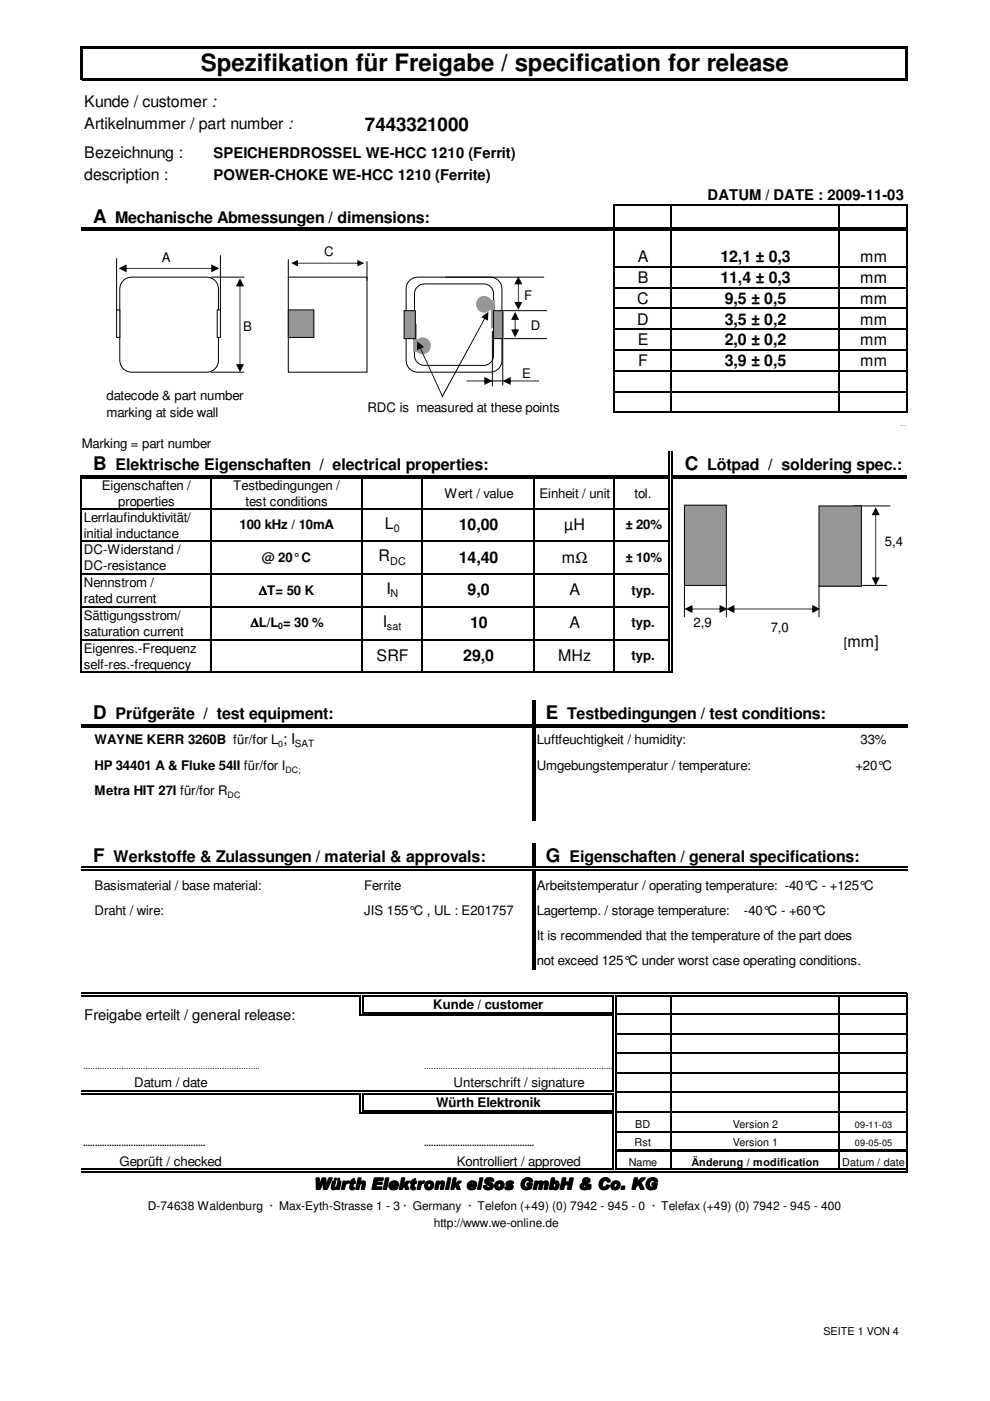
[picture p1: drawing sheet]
<svg xmlns="http://www.w3.org/2000/svg" width="210mm" height="297mm" viewBox="0 0 210 297" stroke-linecap="round" stroke-linejoin="round" font-family="sans-serif">
<defs><g id="words">
<text font-size="5.1" x="42.6" y="15.2">Spezifikation für Freigabe / specification for release</text>
<g font-size="4">
<text x="77.4" y="27.8">7443321000</text>
<text x="19.7" y="47.3">A</text>
<text x="19.7" y="99.7">B</text>
<text x="145.2" y="99.7">C</text>
<text x="19.7" y="152.5">D</text>
<text x="115.7" y="152.5">E</text>
<text x="19.7" y="182.7">F</text>
<text x="115.7" y="182.7">G</text>
</g>
<g font-size="3.4">
<text x="17.9" y="22.8">Kunde / customer :</text>
<text x="17.9" y="27.4">Artikelnummer / part number :</text>
<text x="17.9" y="33.5">Bezeichnung :</text>
<text x="17.9" y="38.1">description :</text>
<text x="24.4" y="47.3">Mechanische Abmessungen / dimensions:</text>
<text x="135.2" y="55.6">A</text>
<text x="152.7" y="55.6">12,1 ± 0,3</text>
<text x="182.4" y="55.6">mm</text>
<text x="135.1" y="64.4">C</text>
<text x="135.2" y="60">B</text>
<text x="152.7" y="60">11,4 ± 0,3</text>
<text x="153.7" y="64.4">9,5 ± 0,5</text>
<text x="182.4" y="60">mm</text>
<text x="182.4" y="64.4">mm</text>
<text x="135.1" y="68.8">D</text>
<text x="153.7" y="68.8">3,5 ± 0,2</text>
<text x="182.4" y="68.8">mm</text>
<text x="135.2" y="73.2">E</text>
<text x="135.3" y="77.6">F</text>
<text x="153.7" y="77.6">3,9 ± 0,5</text>
<text x="153.7" y="73.2">2,0 ± 0,2</text>
<text x="182.4" y="77.6">mm</text>
<text x="182.4" y="73.2">mm</text>
<text x="24.5" y="99.7">Elektrische Eigenschaften / electrical properties:</text>
<text x="149.9" y="99.7">Lötpad / soldering spec.:</text>
<text x="81.6" y="112.1">L</text>
<text x="97.3" y="112.4">10,00</text>
<text x="119.6" y="112.4">µH</text>
<text x="80.3" y="119">R</text>
<text x="97.3" y="119.3">14,40</text>
<text x="119.1" y="119.4">mΩ</text>
<text x="82" y="126">I</text>
<text x="99.1" y="126.2">9,0</text>
<text x="120.7" y="126.2">A</text>
<text x="81.2" y="132.9">I</text>
<text x="99.7" y="133.2">10</text>
<text x="120.7" y="133.2">A</text>
<text x="179.7" y="137.1">mm]</text>
<text x="79.8" y="140.1">SRF</text>
<text x="98.2" y="140.1">29,0</text>
<text x="118.4" y="140.1">MHz</text>
<text x="24.5" y="152.5">Prüfgeräte / test equipment:</text>
<text x="120.2" y="152.5">Testbedingungen / test conditions:</text>
<text x="24" y="182.7">Werkstoffe &amp; Zulassungen / material &amp; approvals:</text>
<text x="120.7" y="182.7">Eigenschaften / general specifications:</text>
<text x="66.7" y="252.1">Würth Elektronik eiSos GmbH &amp; Co. KG</text>
</g>
<g font-size="3.1">
<text x="45.3" y="33.4">SPEICHERDROSSEL WE-HCC 1210 (Ferrit)</text>
<text x="45.3" y="38.1">POWER-CHOKE WE-HCC 1210 (Ferrite)</text>
<text x="150" y="42.4">DATUM / DATE : 2009-11-03</text>
<text x="17.9" y="216.2">Freigabe erteilt / general release:</text>
</g>
<g font-size="2.8">
<text x="34.3" y="55.6">A</text>
<text x="68.7" y="54.4">C</text>
<text x="111.2" y="63.6">F</text>
<text x="51.6" y="70.1">B</text>
<text x="112.5" y="69.9">D</text>
<text x="110.7" y="80.2">E</text>
<text x="22.6" y="84.8">datecode &amp; part number</text>
<text x="22.6" y="88.4">marking at side wall</text>
<text x="77.9" y="87.3">RDC is measured at these points</text>
<text x="17.4" y="95">Marking = part number</text>
<text x="21.6" y="103.8">Eigenschaften /</text>
<text x="25.1" y="107.4">properties</text>
<text x="49.4" y="103.8">Testbedingungen /</text>
<text x="52.1" y="107.4">test conditions</text>
<text x="94.2" y="105.5">Wert / value</text>
<text x="114.4" y="105.5">Einheit / unit</text>
<text x="134.5" y="105.5">tol.</text>
<text x="17.8" y="110.7">Lerrlaufinduktivität/</text>
<text x="17.8" y="114">initial inductance</text>
<text x="50.8" y="112.2">100 kHz / 10mA</text>
<text x="132.6" y="112.2">± 20%</text>
<text x="17.8" y="117.4">DC-Widerstand /</text>
<text x="55.5" y="119.1">@ 20° C</text>
<text x="132.6" y="119.1">± 10%</text>
<text x="187.6" y="115.8">5,4</text>
<text x="17.8" y="120.9">DC-resistance</text>
<text x="17.8" y="124.5">Nennstrom /</text>
<text x="17.8" y="127.8">rated current</text>
<text x="17.8" y="131.4">Sättigungsstrom/</text>
<text x="54.9" y="126.2">∆T= 50 K</text>
<text x="133.9" y="126.1">typ.</text>
<text x="17.8" y="134.9">saturation current</text>
<text x="53.1" y="133">∆L/L = 30 %</text>
<text x="133.9" y="133">typ.</text>
<text x="147.1" y="132.9">2,9</text>
<text x="163.4" y="134">7,0</text>
<text x="178.9" y="137.1">[</text>
<text x="17.8" y="138.3">Eigenres.-Frequenz</text>
<text x="17.8" y="141.8">self-res.-frequency</text>
<text x="133.9" y="140">typ.</text>
<text x="20.1" y="157.8">WAYNE KERR 3260B für/for L ; I</text>
<text x="113.8" y="157.8">Luftfeuchtigkeit / humidity:</text>
<text x="182.5" y="157.8">33%</text>
<text x="20.1" y="163.3">HP 34401 A &amp; Fluke 54II für/for I</text>
<text x="113.8" y="163.3">Umgebungstemperatur / temperature:</text>
<text x="181.4" y="163.3">+20°C</text>
<text x="20.1" y="168.7">Metra HIT 27I für/for R</text>
<text x="20.1" y="188.6">Basismaterial / base material:</text>
<text x="77.2" y="188.6">Ferrite</text>
<text x="113.8" y="188.6">Arbeitstemperatur / operating temperature: -40°C - +125°C</text>
<text x="20.1" y="194">Draht / wire:</text>
<text x="77.2" y="194">JIS 155°C , UL : E201757</text>
<text x="113.8" y="194">Lagertemp. / storage temperature:</text>
<text x="157.7" y="194">-40°C - +60°C</text>
<text x="113.8" y="199.3">It is recommended that the temperature of the part does</text>
<text x="113.8" y="204.6">not exceed 125°C under worst case operating conditions.</text>
<text x="91.9" y="213.9">Kunde / customer</text>
<text x="28.4" y="230.5">Datum / date</text>
<text x="96.2" y="230.5">Unterschrift / signature</text>
<text x="92.5" y="234.6">Würth Elektronik</text>
<text x="25.3" y="247.1">Geprüft / checked</text>
<text x="96.9" y="247.1">Kontrolliert / approved</text>
</g>
<g font-size="2.5">
<text x="31.3" y="256.5">D-74638 Waldenburg · Max-Eyth-Strasse 1 - 3 · Germany · Telefon (+49) (0) 7942 - 945 - 0 · Telefax (+49) (0) 7942 - 945 - 400</text>
<text x="91.9" y="260.1">http://www.we-online.de</text>
</g>
<g font-size="2.3">
<text x="83.5" y="112.8">0</text>
<text x="82.7" y="119.7">DC</text>
<text x="82.8" y="126.7">N</text>
<text x="82" y="133.6">sat</text>
<text x="134.7" y="239.1">BD</text>
<text x="155.4" y="239.1">Version 2</text>
<text x="134.5" y="243">Rst</text>
<text x="155.4" y="243">Version 1</text>
<text x="133.3" y="247.1">Name</text>
<text x="146.6" y="247.1">Änderung / modification</text>
<text x="178.6" y="247.1">Datum / date</text>
<text x="174.6" y="283">SEITE 1 VON 4</text>
</g>
<text font-size="2.1" x="62.5" y="158.4">SAT</text>
<g font-size="1.9">
<text x="59" y="133.4">0</text>
<text x="59" y="158.3">0</text>
<text x="60.5" y="163.8">DC;</text>
<text x="48.3" y="169.2">DC</text>
<text x="17.6" y="226.7">..................................................................................</text>
<text x="89.9" y="226.7">..................................................................................</text>
<text x="181.3" y="239.1">09-11-03</text>
<text x="17.6" y="243.1">...................................................</text>
<text x="89.9" y="243.1">..............................................</text>
<text x="181.3" y="243">09-05-05</text>
</g>
</g></defs>
<g fill="#000">
<path d="M16.9 9.8h.5v7.2h-.5zM17.4 9.8h175.1v.5h-175.1zM17.4 16.5h175.1v.5h-175.1zM192 10.3h.5v6.7h-.5zM141.8 101.3h.3v.2h-.3zM141.8 100.8h.3v.2h-.3zM142.3 100.8h.3v.2h-.3zM142.3 101.3h.3v.2h-.3zM112.9 154h.2v.3h-.2zM112.9 153.5h.2v.3h-.2zM113.4 153.5h.2v.3h-.2zM113.4 154h.2v.3h-.2z"/>
<path d="M112.9 184.2h.2v.3h-.2zM112.9 183.7h.2v.3h-.2zM113.4 183.7h.2v.3h-.2zM113.4 184.2h.2v.3h-.2zM76.3 211h.2v.2h-.2zM76.3 210.5h.7v.2h-.7zM76.3 215.1h.7v.3h-.7zM76.3 214.6h.2v.8h-.2zM76.8 211h.2v.2h-.2zM76.8 214.6h.2v.3h-.2zM129.9 211h.2v.2h-.2zM129.9 214.6h.2v.3h-.2z"/>
<path d="M129.9 215.1h.2v.3h-.2zM129.9 210.5h.7v.2h-.7zM130.4 211h.2v.2h-.2zM130.4 214.6h.2v.8h-.2zM76.3 231.7h.2v.3h-.2zM76.3 231.2h.7v.3h-.7zM76.3 235.9h.7v.2h-.7zM76.3 235.4h.2v.7h-.2zM76.8 231.7h.2v.3h-.2zM76.8 235.4h.2v.2h-.2zM129.9 231.2h.2v.3h-.2zM129.9 231.7h.2v.3h-.2z"/>
<path d="M129.9 235.4h.2v.2h-.2zM129.9 235.9h.2v.2h-.2zM130.4 231.2h.2v.8h-.2zM130.4 235.4h.2v.7h-.2zM129.9 247.8h.2v.3h-.2zM129.9 248.3h.7v.3h-.7zM130.4 247.8h.2v.3h-.2zM130.6 243.8h61.8v.5h-61.8z"/>
</g>
<g fill="none" stroke="#000" stroke-width=".25">
<path d="M17.2 48.3h175M17.2 48.8h175M130.3 43.3v4.9M130.3 48.9v38.6M130.4 43.4h62M130.4 56.6h62M142.2 43.5v4.7M142.2 48.9v38.6M177.9 43.5v4.7M177.9 48.9v38.6M192.3 43.5v44M130.4 61h62"/>
<path d="M130.4 65.4h62M130.4 69.8h62M130.4 74.2h62M130.4 78.6h62M130.4 83h62M130.4 87.4h62M141.9 95.8v5M142.5 95.8v5M17.2 100.8v41.9M17.4 100.9h124.4M17.4 101.4h124.4M17.4 107.8h124.4"/>
<path d="M17.4 114.8h124.4M44.7 101.5v41.2M76.7 101.5v41.2M89.5 101.5v41.2M113.2 101.5v41.2M130.3 101.5v41.2M141.9 101.5v40.9M142.5 101.5v40.9M142.6 100.9h49.8M142.6 101.4h49.8M17.4 121.7h124.4M17.4 128.7h124.4"/>
<path d="M17.4 135.6h124.4M17.2 153.6h95.7M17.2 154.1h95.7M17.4 142.5h125.2M113 148.5v5M113 154.3v19.8M113.5 148.5v5M113.5 154.3v19.8M113.6 153.6h78.8M113.6 154.1h78.8M113 178.7v5M113.5 178.7v5"/>
<path d="M17.2 183.9h95.7M17.2 184.4h95.7M113 184.5v21M113.5 184.5v21M113.6 183.9h78.8M113.6 184.4h78.8M17.2 210.6h59.1M17.2 211.1h59.1M76.4 211.2v3.4M76.9 211.2v3.4M77 210.6h52.9M77 211.1h52.9"/>
<path d="M77 214.8h52.9M77 215.3h52.9M130 211.2v3.4M130 215.4v15.8M130.5 211.2v3.4M130.5 215.4v15.8M130.6 210.6h61.6M130.6 211.1h61.6M130.6 215h61.8M130.6 219.2h61.8M142.2 211.2v32.6M177.9 211.2v32.6"/>
<path d="M192.3 210.5v33.3M17.2 231.4h59.1M17.2 231.9h59.1M76.4 232v3.4M76.9 232v3.4M77 231.4h52.9M77 231.9h52.9M77 235.5h52.9M77 236h52.9M130 232v3.4M130 236.1v11.7M130.5 232v3.4"/>
<path d="M130.5 236.1v11.7M130.6 223.3h61.8M130.6 227.5h61.8M130.6 231.6h61.8M130.6 235.8h61.8M130.6 239.9h61.8M17.2 247.9h112.7M17.2 248.5h112.7M130.6 247.9h61.6M130.6 248.5h61.6M142.2 244.3v3.5M177.9 244.3v3.5"/>
<path d="M192.3 244.3v4.3"/>
</g>
<path d="M145.1 107.1h8.9v17h-8.9z" fill-rule="evenodd" fill="#969696"/>
<path d="M145.1 107.1h8.9v17h-8.9zM145.1 124.1v6.7M154 124.1v6.7" fill="none" stroke="#010101" stroke-width=".21"/>
<path d="M146.4 129l6.6 .1-6.4 .1zM145.1 129.1l1.7-.8v1.7zM152.6 128.3l1.7 .8-1.7 .9z" fill="#010101"/>
<path d="M180.8 107.3h7.9M180.2 124.1h7.8" fill="none" stroke="#010101" stroke-width=".21"/>
<g fill="#010101">
<path d="M185.6 108.8l.2 .2-.1 13.9zM185.7 107.5l.8 1.7h-1.7zM184.8 122.4h1.7l-.8 1.7z"/>
<path d="M155.3 129l17.3 .1-17.2 .1zM154 129.1l1.7-.8v1.7zM172.2 128.3l1.7 .8-1.7 .9z"/>
</g>
<path d="M173.7 124.1v6.7" fill="none" stroke="#010101" stroke-width=".21"/>
<g fill="#fff">
<path d="M118.5 19.8h34.9v10.3h-34.9z" fill-rule="evenodd"/>
<path d="M118.5 19.8h34.9v10.3h-34.9z" fill-rule="evenodd"/>
</g>
<path d="M24.7 54.8v13.2M25.9 59.7a2.52 2.52 0 0 1 2-.9h15.9a2.5 2.5 0 0 1 2.5 2.5v15.1a2.5 2.5 0 0 1-2.5 2.5h-15.9a2.5 2.5 0 0 1-2.5-2.5v-15.1l.1-.6zM86.7 59.7a2.52 2.52 0 0 1 1.9-.9h15.3a2.5 2.5 0 0 1 2.5 2.5v15.1a2.5 2.5 0 0 1-2.5 2.5h-15.3a2.5 2.5 0 0 1-2.5-2.5v-15.1l.1-.6z" fill="none" stroke="#010101" stroke-width=".21"/>
<path d="M61.1 58.8h16.7v20.1h-16.7z" fill-rule="evenodd" fill="#fff"/>
<path d="M61.1 58.8h16.7v20.1h-16.7zM61.1 55v4M77.8 55.5v3.9" fill="none" stroke="#010101" stroke-width=".21"/>
<g fill="#010101">
<path d="M62.8 55.8h13.3l-13.2 .1zM61.7 55.8l1.5-.7v1.4zM75.8 55.1l1.4 .7-1.4 .7z"/>
<path d="M26.5 56.8l18.7 .1-18.6 .1zM25.1 56.9l1.7-.9v1.7zM44.8 56l1.7 .9-1.7 .8z"/>
</g>
<path d="M44.8 58.8h6.9M44.8 78.9h6.9" fill="none" stroke="#010101" stroke-width=".21"/>
<path d="M50.8 60.3l.2 .2-.1 17.1zM50.9 59l.8 1.7h-1.7zM50 77.2h1.7l-.8 1.7z" fill="#010101"/>
<path d="M46.7 54.2v13.2M94.4 58.8h20.9M105.7 65.9h10.2" fill="none" stroke="#010101" stroke-width=".21"/>
<path d="M109.8 59.9l.2 .1-.1 4.4zM109.9 58.6l.8 1.7h-1.6zM109.1 64h1.6l-.8 1.7z" fill="#010101"/>
<path d="M104.4 70.3v11.6M106.6 66.1v15.5" fill="none" stroke="#010101" stroke-width=".21"/>
<g fill="#010101">
<path d="M98.9 80.7l4.2 .1-4.1 .1zM102.7 79.9l1.7 .9-1.7 .8z"/>
<path d="M107.9 80.7l6.4 .1-6.3 .1zM106.6 80.8l1.7-.9v1.7z"/>
</g>
<path d="M88.5 60.8l.9-.5 .6-.1h12.5a2.1 2.1 0 0 1 2.1 2.1v13.1a2.1 2.1 0 0 1-2.1 2.1h-12.5a2.1 2.1 0 0 1-2.1-2.1v-13.1l.1-.6zM104 80.8h3.9" fill="none" stroke="#010101" stroke-width=".21"/>
<path d="M61.1 65.7h5.4v5.8h-5.4z" fill-rule="evenodd" fill="#969696"/>
<path d="M61.1 65.7h5.4v5.8h-5.4z" fill="none" stroke="#010101" stroke-width=".21"/>
<path d="M102.8 67.2l.2 .2-9.2 16.8h-.2zM102 67.2l1.5-1.1v1.9z" fill="#010101"/>
<path d="M106.8 71.8h9.1" fill="none" stroke="#010101" stroke-width=".21"/>
<path d="M109.1 67.4l.2 .2-.1 2.7zM109.2 66.1l.9 1.7h-1.7zM108.4 69.8h1.7l-.9 1.7z" fill="#010101"/>
<path d="M173.7 107.3h8.9v17h-8.9z" fill-rule="evenodd" fill="#969696"/>
<path d="M173.7 107.3h8.9v17h-8.9z" fill="none" stroke="#010101" stroke-width=".21"/>
<path d="M46.1 65.7h.6v5.8h-.6z" fill-rule="evenodd" fill="#fff"/>
<path d="M46.1 65.7h.6v5.8h-.6z" fill="none" stroke="#010101" stroke-width=".21"/>
<path d="M24.7 65.7h.7v5.8h-.7z" fill-rule="evenodd" fill="#fff"/>
<path d="M24.7 65.7h.7v5.8h-.7z" fill="none" stroke="#010101" stroke-width=".21"/>
<g fill="#969696">
<path d="M87.6 68.7h.7v5.8h-.7z" fill-rule="evenodd"/>
<path d="M104.2 63.6h.7v5.8h-.7z" fill-rule="evenodd"/>
<path d="M85.7 65.9h2.4v5.9h-2.4z" fill-rule="evenodd"/>
<circle cx="89.6" cy="73.3" r="1.76"/>
</g>
<path d="M85.7 65.9h2.4v5.9h-2.4z" fill="none" stroke="#010101" stroke-width=".21"/>
<path d="M104.6 65.9h2v5.9h-2z" fill-rule="evenodd" fill="#969696"/>
<path d="M104.6 65.9h2v5.9h-2z" fill="none" stroke="#010101" stroke-width=".21"/>
<path d="M89 73.6l.2 .1 4.6 10.1-.1 .2zM88.5 72.4l1.4 1.2-1.5 .7z" fill="#010101"/>
<circle cx="102.7" cy="64.5" r="1.76" fill="#969696"/>
<use href="#words"/>
</svg>
